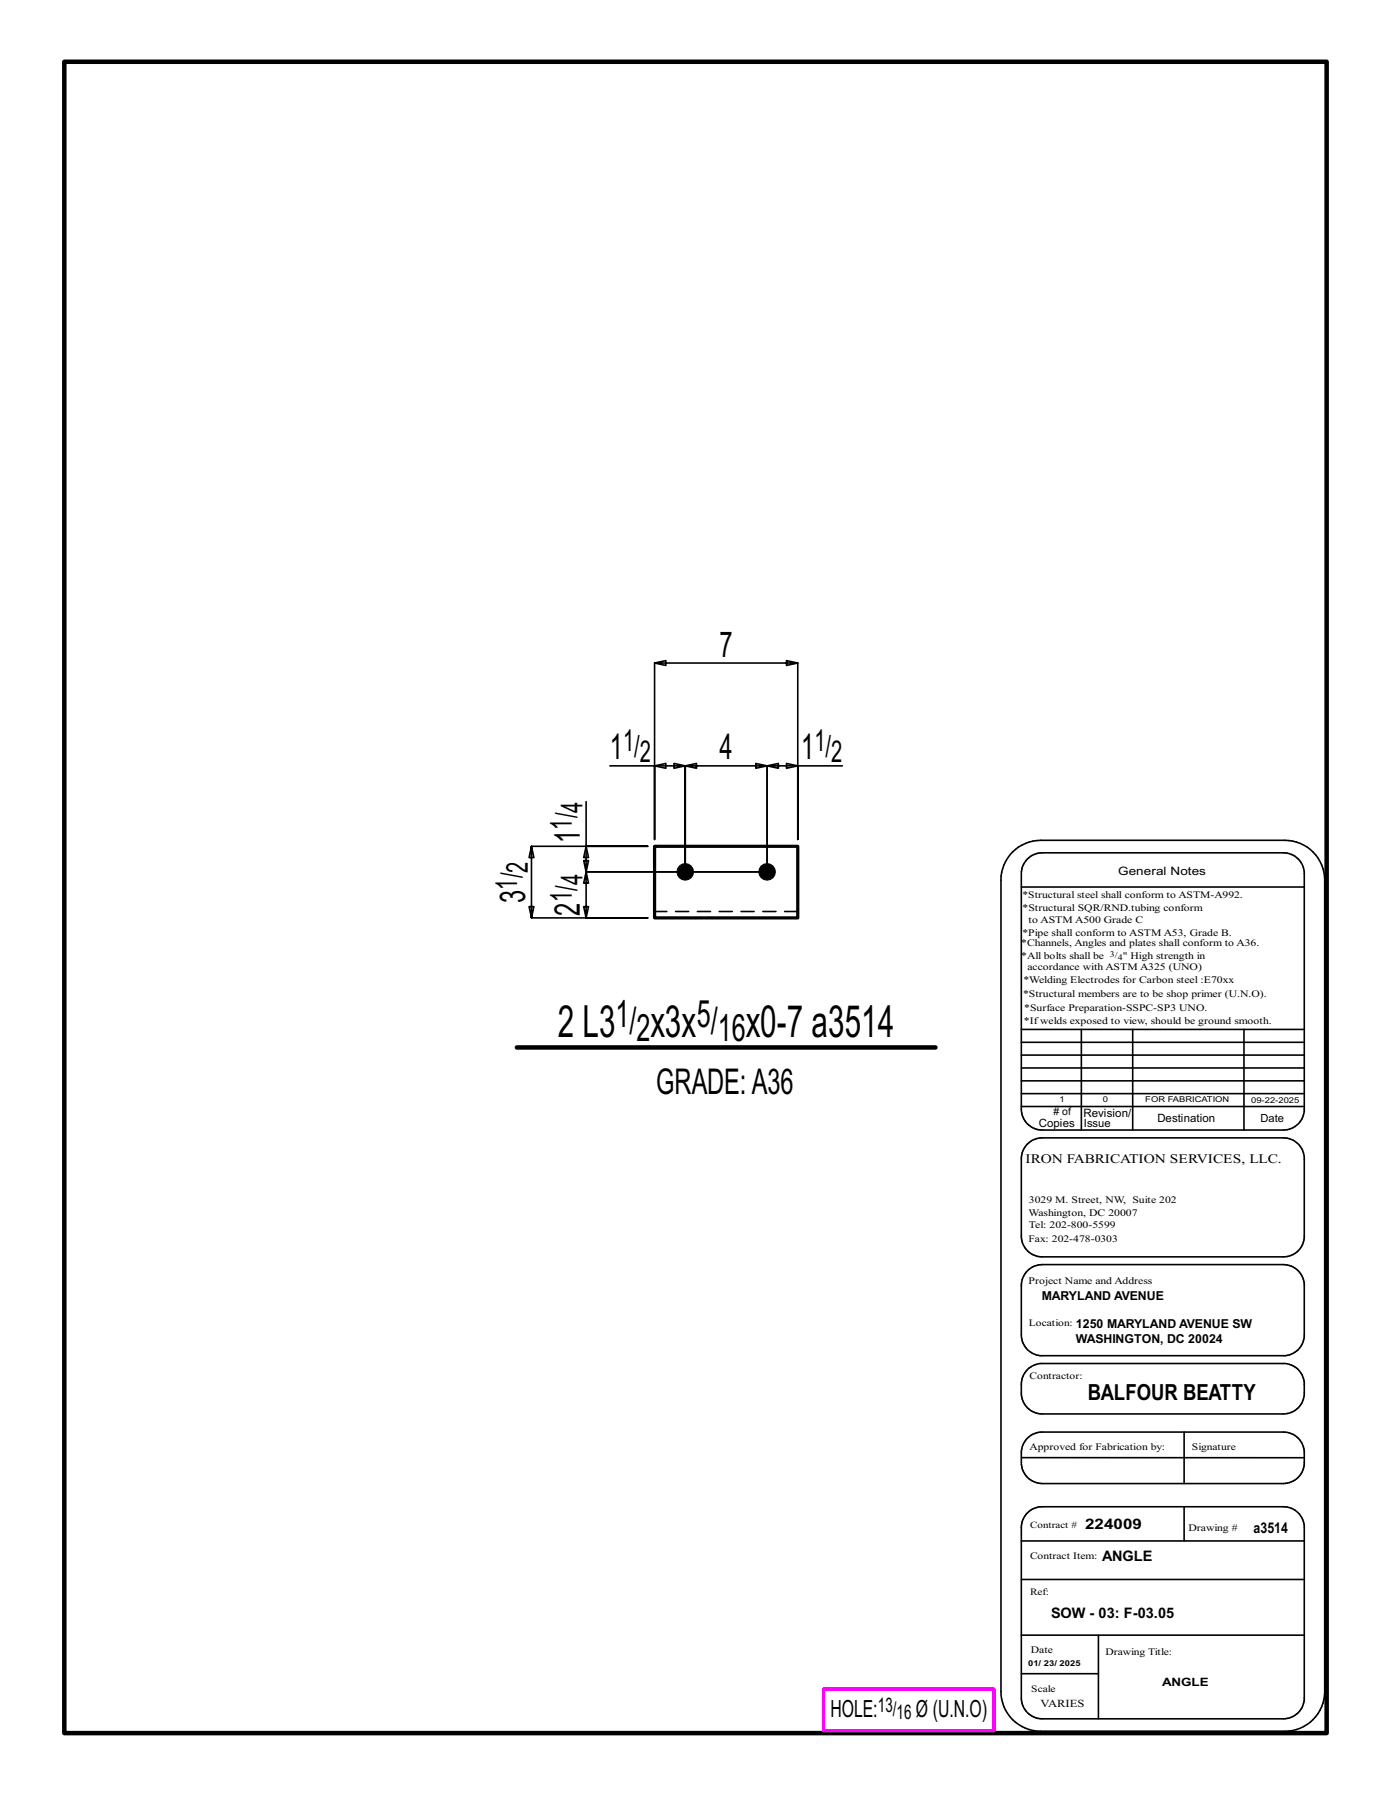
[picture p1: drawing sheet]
<svg xmlns="http://www.w3.org/2000/svg" width="216mm" height="279mm" viewBox="0 0 216 279" stroke-linecap="round" stroke-linejoin="round" font-family="sans-serif">
<defs><g id="words">
<g font-size="6.9">
<text x="86.6" y="161">2 L3</text>
<text x="101" y="161">x3x</text>
<text x="115.8" y="161">x0-7 a3514</text>
</g>
<g font-size="5.9">
<text x="95.5" y="159.5">1/</text>
<text x="98.8" y="161.6">2</text>
<text x="108.2" y="159.5">5/</text>
<text x="111.4" y="161.6">16</text>
</g>
<g font-size="5.5">
<text x="111.7" y="101.9">7</text>
<text x="94.7" y="117.9">1</text>
<text x="111.7" y="117.9">4</text>
<text x="124.4" y="117.9">1</text>
<text x="90" y="130.8" transform="rotate(-90 90 130.8)">1</text>
<text x="81.5" y="140.1" transform="rotate(-90 81.5 140.1)">3</text>
<text x="90" y="142.1" transform="rotate(-90 90 142.1)">2</text>
<text x="101.9" y="169.7">GRADE:A36</text>
</g>
<g font-size="4.7">
<text x="96.7" y="116.6">1/</text>
<text x="99.3" y="118.3">2</text>
<text x="126.4" y="116.6">1/</text>
<text x="129" y="118.3">2</text>
<text x="88.7" y="128.8" transform="rotate(-90 88.7 128.8)">1/</text>
<text x="90.4" y="126.2" transform="rotate(-90 90.4 126.2)">4</text>
<text x="81.9" y="135.5" transform="rotate(-90 81.9 135.5)">2</text>
<text x="90.4" y="137.4" transform="rotate(-90 90.4 137.4)">4</text>
<text x="80.3" y="138.1" transform="rotate(-90 80.3 138.1)">1/</text>
<text x="88.7" y="140.1" transform="rotate(-90 88.7 140.1)">1/</text>
</g>
<g font-size="3.7">
<text x="128.9" y="266.6">HOLE:</text>
<text x="142.2" y="266.6">Ø (U.N.O)</text>
</g>
<text font-size="3.4" x="168.8" y="217.4">BALFOUR BEATTY</text>
<g font-size="3.1">
<text x="136.3" y="265.8">13/</text>
<text x="139.2" y="266.9">16</text>
</g>
<g font-size="2.3">
<text x="168.4" y="237.3">224009</text>
<text x="194.6" y="238">a3514</text>
<text x="171" y="242.3">ANGLE</text>
<text x="163.1" y="251.2">SOW - 03: F-03.05</text>
</g>
<text font-size="2" x="159.2" y="180.5">IRON FABRICATION SERVICES, LLC.</text>
<g font-size="1.9">
<text x="161.7" y="201.8">MARYLAND AVENUE</text>
<text x="167" y="208.5">WASHINGTON, DC 20024</text>
<text x="167" y="206.1">1250 MARYLAND AVENUE SW</text>
</g>
<g font-size="1.8">
<text x="173.6" y="135.8">General Notes</text>
<text x="168.2" y="173.3">Revision/</text>
<text x="161.2" y="174.9">Copies</text>
<text x="179.6" y="174.2">Destination</text>
<text x="180.4" y="261.8">ANGLE</text>
</g>
<g font-size="1.7">
<text x="168.2" y="174.9">Issue</text>
<text x="195.7" y="174.2">Date</text>
<text x="161.5" y="265">VARIES</text>
</g>
<g font-size="1.6">
<text x="158.7" y="141.5">*Structural SQR/RND.tubing conform</text>
<text x="159.7" y="143.3">to ASTM A500 Grade C</text>
<text x="158.5" y="146.9">*Channels, Angles and plates shall conform to A36.</text>
<text x="158.5" y="148.8">*All bolts shall be</text>
<text x="158.7" y="145.2">*Pipe shall conform to ASTM A53, Grade B.</text>
<text x="174.3" y="148.8">&quot; High strength in</text>
<text x="158.8" y="154.8">*Structural members are to be shop primer (U.N.O).</text>
<text x="158.9" y="152.7">*Welding Electrodes for Carbon steel :E70xx</text>
<text x="159.5" y="150.6">accordance with ASTM A325 (UNO)</text>
<text x="158.9" y="158.9">*Ifwelds exposed to view, should be ground smooth.</text>
<text x="159" y="157">*Surface Preparation-SSPC-SP3 UNO.</text>
<text x="163.5" y="173.1"># of</text>
<text x="159.7" y="188.7">Washington, DC 20007</text>
<text x="159.7" y="190.6">Tel: 202-800-5599</text>
<text x="159.7" y="186.8">3029 M. Street, NW, Suite 202</text>
<text x="159.7" y="199.3">Project Name and Address</text>
<text x="159.8" y="225.1">Approved for Fabrication by:</text>
<text x="184.5" y="237.6">Drawing #</text>
<text x="160" y="256.6">Date</text>
</g>
<g font-size="1.5">
<text x="158.7" y="139.4">*Structural steel shall conform to ASTM-A992.</text>
<text x="159.7" y="192.7">Fax: 202-478-0303</text>
<text x="159.7" y="205.8">Location:</text>
<text x="159.8" y="214">Contractor:</text>
<text x="185" y="225.1">Signature</text>
<text x="159.9" y="237.1">Contract #</text>
<text x="159.9" y="241.9">Contract Item:</text>
<text x="159.9" y="247.6">Ref:</text>
<text x="171.6" y="256.9">Drawing Title:</text>
<text x="160.1" y="262.7">Scale</text>
</g>
<g font-size="1.3">
<text x="172.3" y="148.5">3/</text>
<text x="173.5" y="149">4</text>
</g>
<g font-size="1.2">
<text x="164.5" y="171.1">1</text>
<text x="171.2" y="171.1">0</text>
<text x="177.8" y="171.1">FOR FABRICATION</text>
<text x="194.2" y="171.2">09-22-2025</text>
<text x="159.6" y="258.7">01/ 23/ 2025</text>
</g>
</g></defs>
<g fill="none" stroke="#000" stroke-width=".25">
<path d="M94.7 118.9h6.9v11.4v-27.4l1.7 .4v-.8l-1.7 .4h22.2l-1.7 .4v-.8l1.7 .4v27.4v-11.4h7M101.6 118.9l1.7-.4v.8zM101.6 118.9h4.8l-1.8 .4v-.8l1.8 .4v16.4v-16.4l1.7 .4v-.8l-1.7 .4h12.7l-1.8 .4v-.8l1.8 .4v16.4M122.1 118.5l1.7 .4-1.7 .4zM123.8 118.9h-4.7l1.7-.4v.8l-1.7-.4v16.4M91 131.4l.3 1.7h-.7zM91 124.4v7h9.5h-18l-.4 1.7h.8l-.4-1.7v11.1l-.4-1.8h.8l-.4 1.8h18h-9.5l.3-1.8h-.7l.4 1.8v-7.2l.3 1.8h-.7l.4-1.8h28.1M91 131.4v3.9l-.4-1.7h.7l-.3 1.7h28.1M157.2 132.3a6.3 6.3 0 0 1 4.3-1.9h37.9a6.2 6.2 0 0 1 6.2 6.2v126a6.2 6.2 0 0 1-6.2 6.1h-37.9a6.1 6.1 0 0 1-6.1-6.1v-126a6.1 6.1 0 0 1 1.8-4.3zM158.5 137.7h43.9M159.5 133.3a3.3 3.3 0 0 1 2.3-.9h37.4a3.3 3.3 0 0 1 3.2 2.9v37.2a3.2 3.2 0 0 1-3.2 2.9h-37.4a3.2 3.2 0 0 1-3.3-3.2v-36.6a3.2 3.2 0 0 1 1-2.3zM158.5 159.8h43.9"/>
<path d="M167.8 159.8v15.6M175.8 159.8v15.6M193.1 159.8v15.6M158.5 165.8h43.9M158.5 167.8h43.9M158.5 163.8h43.9M158.5 161.8h43.9M158.5 171.8h43.9M158.5 169.8h43.9M159.5 177.6a3.3 3.3 0 0 1 2.3-1h37.4a3.3 3.3 0 0 1 3.2 3v12.6a3.3 3.3 0 0 1-3.2 2.9h-37.4a3.2 3.2 0 0 1-3.3-3.2v-12a3.2 3.2 0 0 1 1-2.3zM159.5 197.2l1-.7 1.3-.2h37.4a3.3 3.3 0 0 1 3.2 2.9v8.3a3.2 3.2 0 0 1-2.9 2.9h-38.1a3.3 3.3 0 0 1-2.9-3.2v-8l.3-.9zM159.5 212.6l.7-.6 1.2-.4h37.8a3.2 3.2 0 0 1 3.2 3v2a3.3 3.3 0 0 1-3.2 2.9h-37.4a3.2 3.2 0 0 1-3.3-3.3v-1.3a3.3 3.3 0 0 1 1-2.3z"/>
<path d="M158.5 239.2h43.9M158.5 226.3h43.9M159.5 234.8a3.3 3.3 0 0 1 2.3-.9h37.4a3.3 3.3 0 0 1 3.2 2.9v27.1a3.3 3.3 0 0 1-3.2 2.9h-37.4a3.2 3.2 0 0 1-3.3-3.2v-26.5a3.2 3.2 0 0 1 1-2.3zM159.5 223.2a3.3 3.3 0 0 1 2.3-.9h37.4a3.3 3.3 0 0 1 3.2 2.9v2.1a3.3 3.3 0 0 1-3.2 3h-37.4a3.3 3.3 0 0 1-3.3-3.3v-1.5a3.2 3.2 0 0 1 1-2.3zM183.8 222.3v8M183.8 233.9v5.3M158.5 245.2h43.9M158.5 259.8h12M158.5 253.8h43.9M170.5 253.8v13"/>
</g>
<path d="M10 9.6h195.9v259.4h-195.9zM80.2 162.6h65" fill="none" stroke="#000" stroke-width=".7"/>
<path d="M127.8 262.2h26.5v6.4h-26.5z" fill="none" stroke="#f0f" stroke-width=".5"/>
<g fill="#000" stroke="#000" stroke-width=".16">
<circle cx="106.4" cy="135.3" r="1.29"/>
<circle cx="119.1" cy="135.3" r="1.29"/>
</g>
<path d="M101.6 131.4h22.2v11.1h-22.2z" fill="none" stroke="#000" stroke-width=".5"/>
<path d="M123.8 141.5h-22.2" fill="none" stroke="#000" stroke-width=".25" stroke-dasharray="2 1.4"/>
<use href="#words"/>
</svg>
